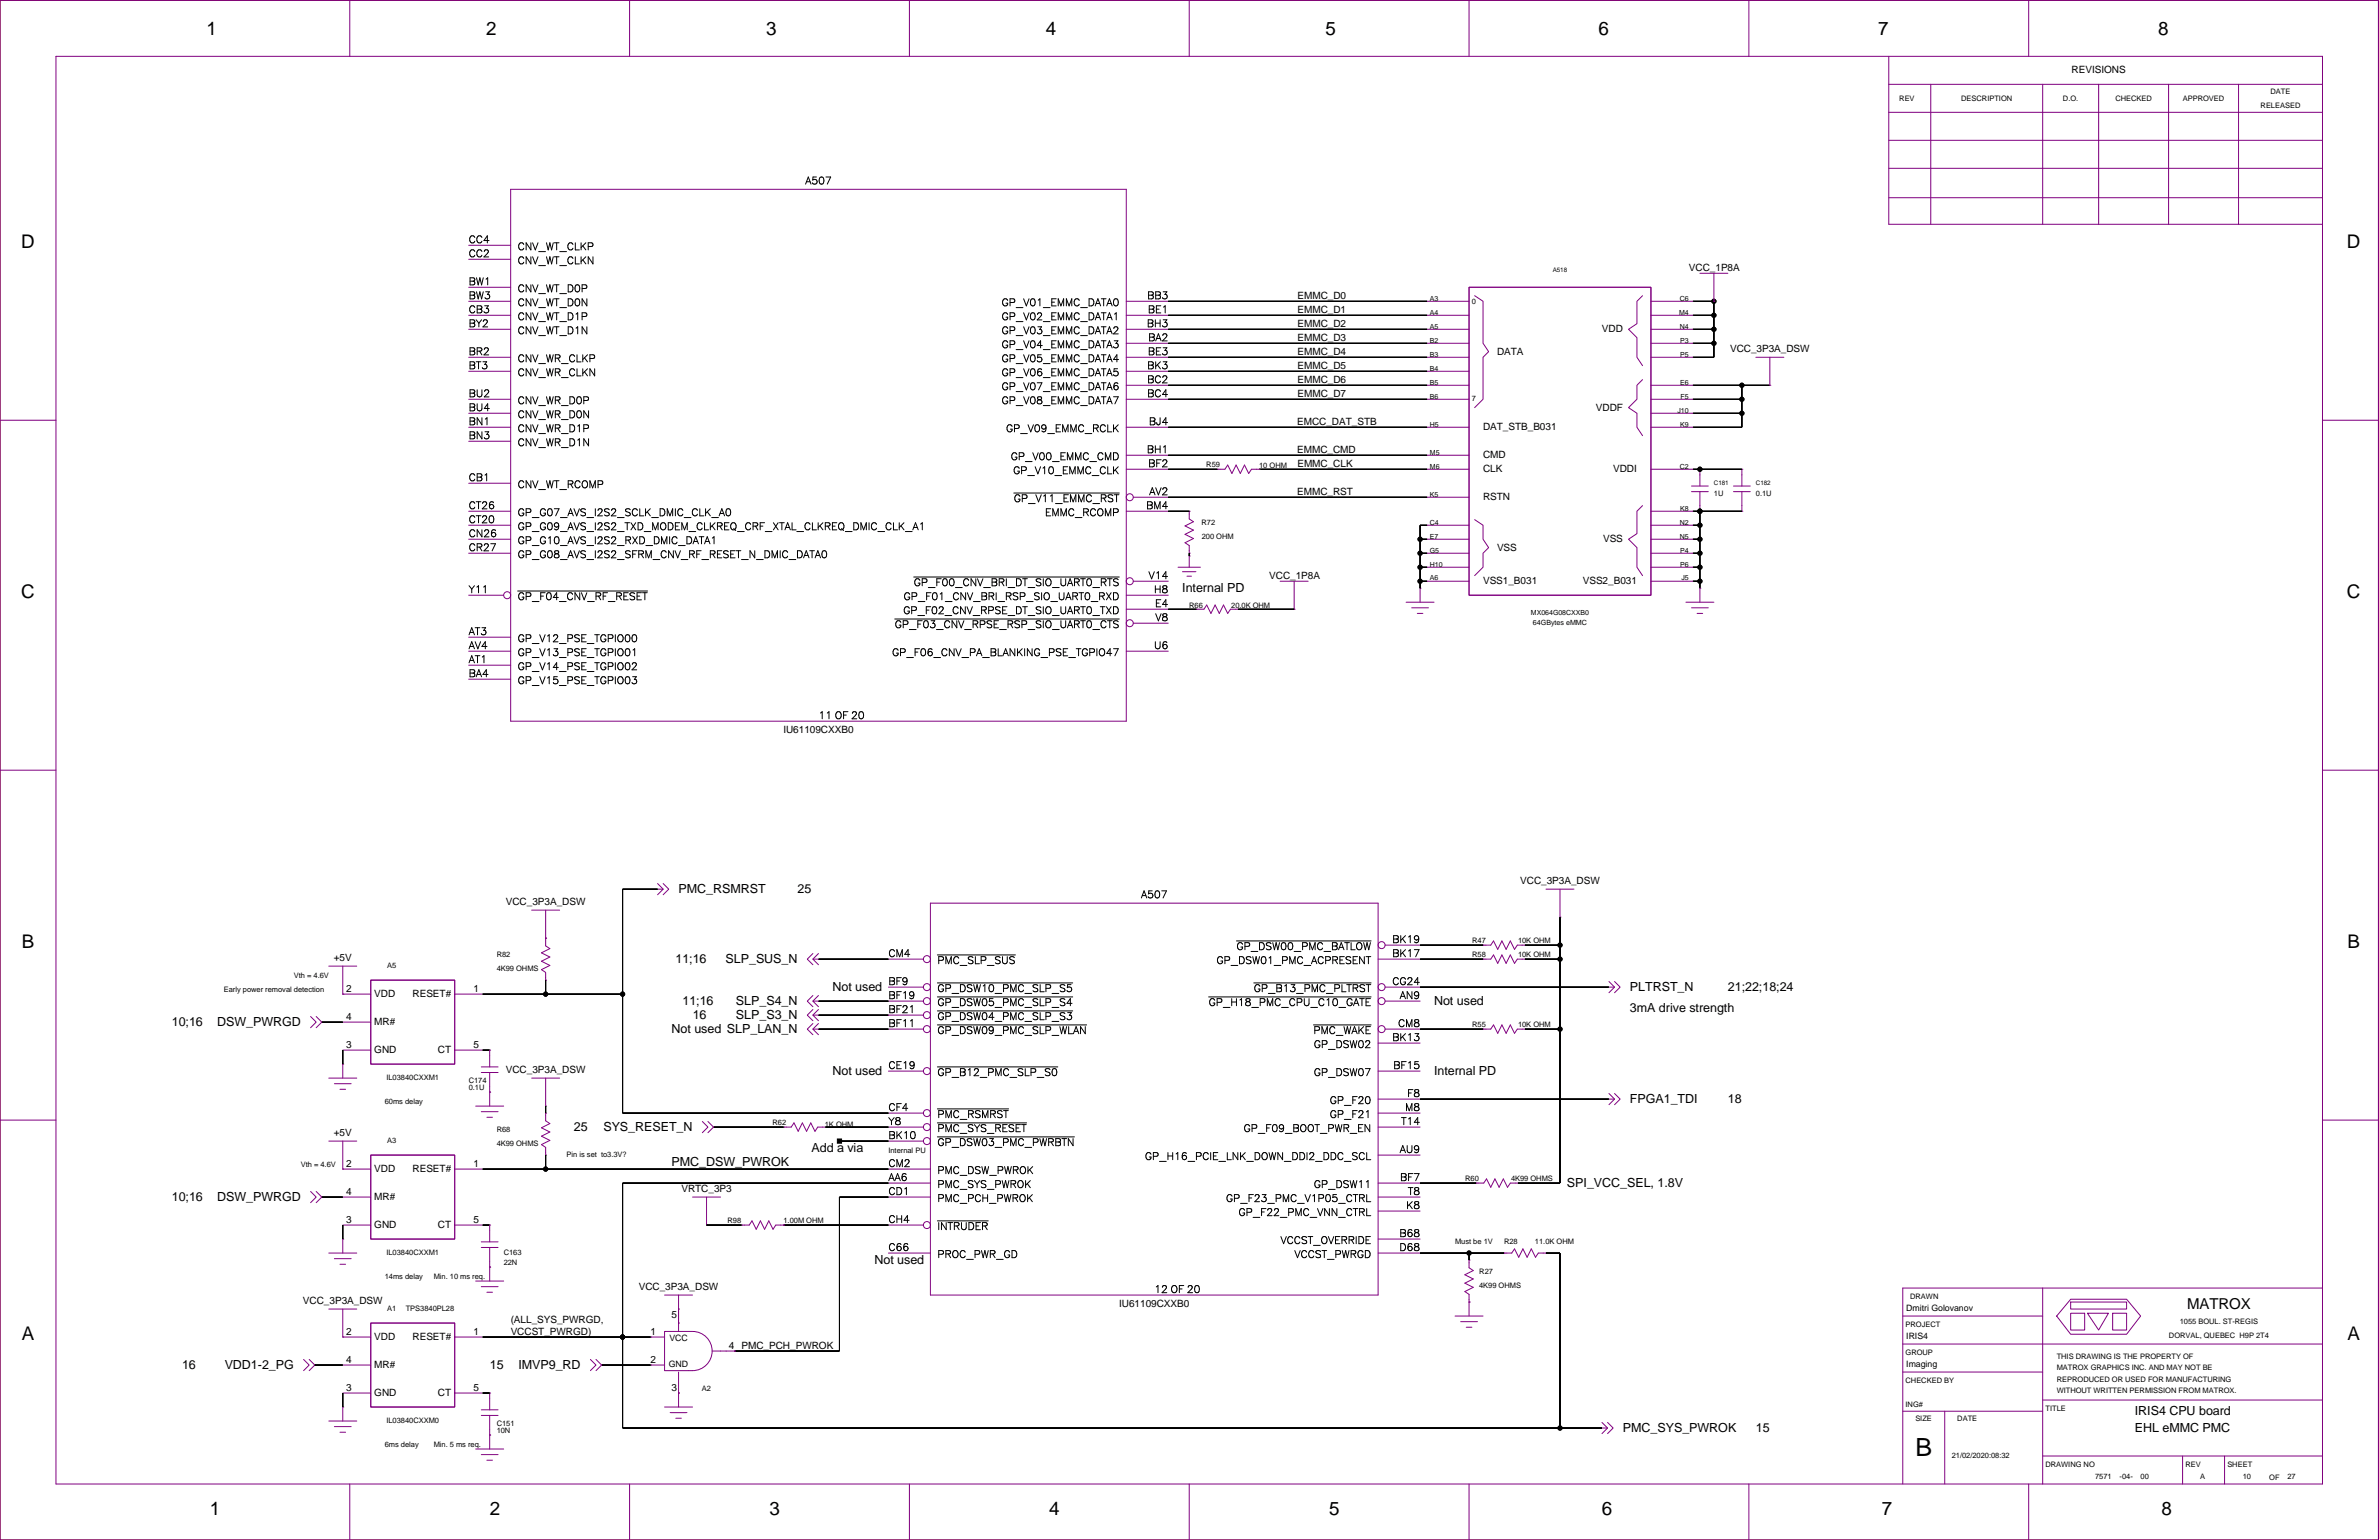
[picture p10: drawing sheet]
<svg xmlns="http://www.w3.org/2000/svg" width="432mm" height="279mm" viewBox="0 0 432 279" stroke-linecap="round" stroke-linejoin="round" font-family="sans-serif">
<defs><g id="words">
<text font-size="4.5" x="347.7" y="264.2">B</text>
<g font-size="3.4">
<text x="37.5" y="6.4">1</text>
<text x="88.2" y="6.4">2</text>
<text x="139" y="6.4">3</text>
<text x="189.8" y="6.4">4</text>
<text x="240.6" y="6.4">5</text>
<text x="290.1" y="6.4">6</text>
<text x="340.9" y="6.4">7</text>
<text x="391.7" y="6.4">8</text>
<text x="3.9" y="45">D</text>
<text x="426" y="45">D</text>
<text x="3.9" y="108.5">C</text>
<text x="426" y="108.5">C</text>
<text x="4" y="172">B</text>
<text x="426.1" y="172">B</text>
<text x="4" y="243.1">A</text>
<text x="426.1" y="243.1">A</text>
<text x="38.1" y="274.9">1</text>
<text x="88.9" y="274.9">2</text>
<text x="139.7" y="274.9">3</text>
<text x="190.5" y="274.9">4</text>
<text x="241.2" y="274.9">5</text>
<text x="290.8" y="274.9">6</text>
<text x="341.6" y="274.9">7</text>
<text x="392.3" y="274.9">8</text>
</g>
<text font-size="2.7" x="397" y="237.5">MATROX</text>
<g font-size="2.3">
<text x="214.6" y="107.5">Internal PD</text>
<text x="123.2" y="162">PMC_RSMRST</text>
<text x="144.7" y="162">25</text>
<text x="122.6" y="174.7">11;16</text>
<text x="131.7" y="174.7">SLP_SUS_N</text>
<text x="151.1" y="179.8">Not used</text>
<text x="295.8" y="179.8">PLTRST_N</text>
<text x="313.6" y="179.8">21;22;18;24</text>
<text x="123.9" y="182.3">11;16</text>
<text x="125.7" y="184.8">16</text>
<text x="133.6" y="184.8">SLP_S3_N</text>
<text x="133.6" y="182.3">SLP_S4_N</text>
<text x="260.3" y="182.4">Not used</text>
<text x="295.8" y="183.7">3mA drive strength</text>
<text x="31.2" y="186.1">10;16</text>
<text x="39.4" y="186.1">DSW_PWRGD</text>
<text x="121.9" y="187.5">Not used SLP_LAN_N</text>
<text x="151.1" y="195.1">Not used</text>
<text x="260.3" y="195.1">Internal PD</text>
<text x="295.8" y="200.1">FPGA1_TDI</text>
<text x="313.6" y="200.1">18</text>
<text x="104.1" y="205.2">25</text>
<text x="109.5" y="205.2">SYS_RESET_N</text>
<text x="147.3" y="209.1">Add a via</text>
<text x="121.9" y="211.6">PMC_DSW_PWROK</text>
<text x="284.4" y="215.4">SPI_VCC_SEL, 1.8V</text>
<text x="31.2" y="217.9">10;16</text>
<text x="39.4" y="217.9">DSW_PWRGD</text>
<text x="158.7" y="229.4">Not used</text>
<text x="33" y="248.3">16</text>
<text x="40.8" y="248.3">VDD1-2_PG</text>
<text x="88.9" y="248.3">15</text>
<text x="94.1" y="248.3">IMVP9_RD</text>
<text x="387.5" y="256.7">IRIS4 CPU board</text>
<text x="294.6" y="259.8">PMC_SYS_PWROK</text>
<text x="318.7" y="259.8">15</text>
<text x="387.5" y="259.8">EHL eMMC PMC</text>
</g>
<g font-size="1.8">
<text x="376" y="13.3">REVISIONS</text>
<text x="146.2" y="33">A507</text>
<text x="85.1" y="43.7">CC4</text>
<text x="85.1" y="46.2">CC2</text>
<text x="94" y="47.5">CNV_WT_CLKN</text>
<text x="94" y="45">CNV_WT_CLKP</text>
<text x="85.1" y="51.3">BW1</text>
<text x="85.1" y="53.8">BW3</text>
<text x="94" y="52.6">CNV_WT_D0P</text>
<text x="208.2" y="53.8">BB3</text>
<text x="306.6" y="49.1">VCC_1P8A</text>
<text x="85.1" y="56.4">CB3</text>
<text x="85.1" y="58.9">BY2</text>
<text x="94" y="55.1">CNV_WT_D0N</text>
<text x="94" y="57.7">CNV_WT_D1P</text>
<text x="181.8" y="55.1">GP_V01_EMMC_DATA0</text>
<text x="181.8" y="57.7">GP_V02_EMMC_DATA1</text>
<text x="208.2" y="58.9">BH3</text>
<text x="208.3" y="56.4">BE1</text>
<text x="235.5" y="54.3">EMMC_D0</text>
<text x="235.5" y="56.8">EMMC_D1</text>
<text x="235.5" y="59.3">EMMC_D2</text>
<text x="85.1" y="64">BR2</text>
<text x="94" y="65.3">CNV_WR_CLKP</text>
<text x="94" y="60.2">CNV_WT_D1N</text>
<text x="181.8" y="60.2">GP_V03_EMMC_DATA2</text>
<text x="181.8" y="62.7">GP_V04_EMMC_DATA3</text>
<text x="181.8" y="65.3">GP_V05_EMMC_DATA4</text>
<text x="208.3" y="64">BE3</text>
<text x="208.4" y="61.5">BA2</text>
<text x="235.5" y="61.9">EMMC_D3</text>
<text x="235.5" y="64.4">EMMC_D4</text>
<text x="271.7" y="64.3">DATA</text>
<text x="290.8" y="60.3">VDD</text>
<text x="314" y="63.9">VCC_3P3A_DSW</text>
<text x="85.1" y="71.6">BU2</text>
<text x="85.1" y="66.5">BT3</text>
<text x="94" y="67.8">CNV_WR_CLKN</text>
<text x="181.8" y="67.8">GP_V06_EMMC_DATA5</text>
<text x="181.8" y="70.3">GP_V07_EMMC_DATA6</text>
<text x="208.2" y="71.6">BC4</text>
<text x="208.2" y="69.1">BC2</text>
<text x="208.2" y="66.5">BK3</text>
<text x="235.5" y="66.9">EMMC_D5</text>
<text x="235.5" y="69.5">EMMC_D6</text>
<text x="85.1" y="76.7">BN1</text>
<text x="85.1" y="74.2">BU4</text>
<text x="94" y="75.4">CNV_WR_D0N</text>
<text x="94" y="72.9">CNV_WR_D0P</text>
<text x="94" y="78">CNV_WR_D1P</text>
<text x="181.8" y="72.9">GP_V08_EMMC_DATA7</text>
<text x="182.6" y="78">GP_V09_EMMC_RCLK</text>
<text x="208.5" y="76.7">BJ4</text>
<text x="235.4" y="77.1">EMCC_DAT_STB</text>
<text x="235.5" y="72">EMMC_D7</text>
<text x="289.7" y="74.5">VDDF</text>
<text x="85.1" y="79.2">BN3</text>
<text x="94" y="80.5">CNV_WR_D1N</text>
<text x="183.5" y="83">GP_V00_EMMC_CMD</text>
<text x="208.2" y="81.8">BH1</text>
<text x="235.4" y="82.2">EMMC_CMD</text>
<text x="269.2" y="78.1">DAT_STB_B031</text>
<text x="269.2" y="83.1">CMD</text>
<text x="85.1" y="86.9">CB1</text>
<text x="94" y="88.1">CNV_WT_RCOMP</text>
<text x="183.9" y="85.6">GP_V10_EMMC_CLK</text>
<text x="208.4" y="84.3">BF2</text>
<text x="208.6" y="89.4">AV2</text>
<text x="235.4" y="89.8">EMMC_RST</text>
<text x="235.5" y="84.7">EMMC_CLK</text>
<text x="269.2" y="85.7">CLK</text>
<text x="292.8" y="85.7">VDDI</text>
<text x="85.1" y="94.5">CT20</text>
<text x="85.1" y="91.9">CT26</text>
<text x="94" y="93.2">GP_G07_AVS_I2S2_SCLK_DMIC_CLK_A0</text>
<text x="94" y="95.7">GP_G09_AVS_I2S2_TXD_MODEM_CLKREQ_CRF_XTAL_CLKREQ_DMIC_CLK_A1</text>
<text x="184" y="90.7">GP_V11_EMMC_RST</text>
<text x="189.7" y="93.2">EMMC_RCOMP</text>
<text x="208" y="91.9">BM4</text>
<text x="269.2" y="90.8">RSTN</text>
<text x="85.1" y="97">CN26</text>
<text x="85.1" y="99.6">CR27</text>
<text x="94" y="100.8">GP_G08_AVS_I2S2_SFRM_CNV_RF_RESET_N_DMIC_DATA0</text>
<text x="94" y="98.3">GP_G10_AVS_I2S2_RXD_DMIC_DATA1</text>
<text x="271.7" y="99.9">VSS</text>
<text x="291" y="98.4">VSS</text>
<text x="85.1" y="107.2">Y11</text>
<text x="165.8" y="105.9">GP_F00_CNV_BRI_DT_SIO_UART0_RTS</text>
<text x="208.5" y="104.6">V14</text>
<text x="209.5" y="107.2">H8</text>
<text x="230.4" y="105">VCC_1P8A</text>
<text x="269.2" y="106">VSS1_B031</text>
<text x="287.3" y="106">VSS2_B031</text>
<text x="94" y="108.4">GP_F04_CNV_RF_RESET</text>
<text x="162.4" y="113.5">GP_F03_CNV_RPSE_RSP_SIO_UART0_CTS</text>
<text x="163.9" y="111">GP_F02_CNV_RPSE_DT_SIO_UART0_TXD</text>
<text x="164" y="108.4">GP_F01_CNV_BRI_RSP_SIO_UART0_RXD</text>
<text x="209.6" y="109.7">E4</text>
<text x="209.7" y="112.2">V8</text>
<text x="85.1" y="119.9">AT1</text>
<text x="85.1" y="117.3">AV4</text>
<text x="85.1" y="114.8">AT3</text>
<text x="94" y="116.1">GP_V12_PSE_TGPIO00</text>
<text x="94" y="118.6">GP_V13_PSE_TGPIO01</text>
<text x="161.9" y="118.6">GP_F06_CNV_PA_BLANKING_PSE_TGPIO47</text>
<text x="209.5" y="117.3">U6</text>
<text x="85.1" y="122.4">BA4</text>
<text x="94" y="121.1">GP_V14_PSE_TGPIO02</text>
<text x="94" y="123.7">GP_V15_PSE_TGPIO03</text>
<text x="148.6" y="130">11 OF 20</text>
<text x="142.2" y="133">IU61109CXXB0</text>
<text x="275.9" y="160.4">VCC_3P3A_DSW</text>
<text x="91.8" y="164.2">VCC_3P3A_DSW</text>
<text x="207.1" y="162.5">A507</text>
<text x="161.3" y="173.2">CM4</text>
<text x="224.4" y="171.9">GP_DSW00_PMC_BATLOW</text>
<text x="252.7" y="173.2">BK17</text>
<text x="252.7" y="170.7">BK19</text>
<text x="60.6" y="174.4">+5V</text>
<text x="62.9" y="180">2</text>
<text x="86" y="180">1</text>
<text x="161.3" y="178.3">BF9</text>
<text x="170.1" y="179.5">GP_DSW10_PMC_SLP_S5</text>
<text x="170.1" y="174.5">PMC_SLP_SUS</text>
<text x="220.8" y="174.5">GP_DSW01_PMC_ACPRESENT</text>
<text x="227.6" y="179.5">GP_B13_PMC_PLTRST</text>
<text x="252.7" y="178.3">CG24</text>
<text x="62.9" y="185">4</text>
<text x="67.9" y="186">MR#</text>
<text x="67.9" y="180.9">VDD</text>
<text x="74.9" y="180.9">RESET#</text>
<text x="161.3" y="185.9">BF11</text>
<text x="161.3" y="180.8">BF19</text>
<text x="161.3" y="183.4">BF21</text>
<text x="170.1" y="184.6">GP_DSW04_PMC_SLP_S3</text>
<text x="170.1" y="182.1">GP_DSW05_PMC_SLP_S4</text>
<text x="219.4" y="182.1">GP_H18_PMC_CPU_C10_GATE</text>
<text x="253.7" y="185.9">CM8</text>
<text x="254.1" y="180.8">AN9</text>
<text x="62.9" y="190.1">3</text>
<text x="67.9" y="191.1">GND</text>
<text x="79.5" y="191.1">CT</text>
<text x="86" y="190.1">5</text>
<text x="170.1" y="187.2">GP_DSW09_PMC_SLP_WLAN</text>
<text x="238.4" y="187.2">PMC_WAKE</text>
<text x="238.5" y="189.7">GP_DSW02</text>
<text x="252.7" y="188.4">BK13</text>
<text x="91.8" y="194.7">VCC_3P3A_DSW</text>
<text x="161.3" y="193.5">CE19</text>
<text x="170.1" y="194.8">GP_B12_PMC_SLP_S0</text>
<text x="238.5" y="194.8">GP_DSW07</text>
<text x="252.9" y="193.5">BF15</text>
<text x="161.3" y="203.7">Y8</text>
<text x="161.3" y="201.1">CF4</text>
<text x="170.1" y="202.4">PMC_RSMRST</text>
<text x="241.4" y="199.9">GP_F20</text>
<text x="241.4" y="202.4">GP_F21</text>
<text x="254.3" y="203.7">T14</text>
<text x="255" y="201.1">M8</text>
<text x="255.4" y="198.6">F8</text>
<text x="60.6" y="206.1">+5V</text>
<text x="161.3" y="206.2">BK10</text>
<text x="170.1" y="207.5">GP_DSW03_PMC_PWRBTN</text>
<text x="170.1" y="204.9">PMC_SYS_RESET</text>
<text x="225.7" y="204.9">GP_F09_BOOT_PWR_EN</text>
<text x="254.1" y="208.7">AU9</text>
<text x="62.9" y="211.7">2</text>
<text x="67.9" y="212.6">VDD</text>
<text x="74.9" y="212.6">RESET#</text>
<text x="86" y="211.7">1</text>
<text x="161.3" y="213.8">AA6</text>
<text x="161.3" y="211.3">CM2</text>
<text x="170.1" y="212.6">PMC_DSW_PWROK</text>
<text x="170.1" y="215.1">PMC_SYS_PWROK</text>
<text x="207.8" y="210">GP_H16_PCIE_LNK_DOWN_DDI2_DDC_SCL</text>
<text x="238.5" y="215.1">GP_DSW11</text>
<text x="254.1" y="213.8">BF7</text>
<text x="62.9" y="216.8">4</text>
<text x="62.9" y="221.9">3</text>
<text x="67.9" y="217.7">MR#</text>
<text x="86" y="221.9">5</text>
<text x="123.7" y="216.3">VRTC_3P3</text>
<text x="161.3" y="216.4">CD1</text>
<text x="161.3" y="221.4">CH4</text>
<text x="170.1" y="217.6">PMC_PCH_PWROK</text>
<text x="222.5" y="217.6">GP_F23_PMC_V1P05_CTRL</text>
<text x="224.8" y="220.2">GP_F22_PMC_VNN_CTRL</text>
<text x="255.2" y="218.9">K8</text>
<text x="255.5" y="216.4">T8</text>
<text x="67.9" y="222.8">GND</text>
<text x="79.5" y="222.8">CT</text>
<text x="161.3" y="226.5">C66</text>
<text x="170.1" y="222.7">INTRUDER</text>
<text x="170.1" y="227.8">PROC_PWR_GD</text>
<text x="232.4" y="225.3">VCCST_OVERRIDE</text>
<text x="235" y="227.8">VCCST_PWRGD</text>
<text x="254" y="226.5">D68</text>
<text x="254" y="224">B68</text>
<text x="55" y="236.6">VCC_3P3A_DSW</text>
<text x="115.9" y="234">VCC_3P3A_DSW</text>
<text x="121.9" y="239.1">5</text>
<text x="203.1" y="237.1">IU61109CXXB0</text>
<text x="209.5" y="234.1">12 OF 20</text>
<text x="62.9" y="242.2">2</text>
<text x="67.9" y="243.1">VDD</text>
<text x="74.9" y="243.1">RESET#</text>
<text x="86" y="242.2">1</text>
<text x="92.7" y="240">(ALL_SYS_PWRGD,</text>
<text x="92.7" y="242.2">VCCST_PWRGD)</text>
<text x="118.1" y="242.2">1</text>
<text x="132.3" y="244.7">4 PMC_PCH_PWROK</text>
<text x="62.9" y="247.2">4</text>
<text x="67.9" y="248.2">MR#</text>
<text x="118.1" y="247.2">2</text>
<text x="62.9" y="252.3">3</text>
<text x="67.9" y="253.3">GND</text>
<text x="79.5" y="253.3">CT</text>
<text x="86" y="252.3">5</text>
<text x="121.9" y="252.3">3</text>
</g>
<g font-size="1.6">
<text x="346" y="237.8">Dmitri Golovanov</text>
<text x="121.5" y="243.4">VCC</text>
<text x="346" y="242.9">IRIS4</text>
<text x="121.4" y="247.9">GND</text>
<text x="346" y="247.9">Imaging</text>
</g>
<g font-size="1.4">
<text x="412.1" y="17">DATE</text>
<text x="344.7" y="18.2">REV</text>
<text x="356" y="18.2">DESCRIPTION</text>
<text x="374.4" y="18.2">D.O.</text>
<text x="383.9" y="18.2">CHECKED</text>
<text x="396.2" y="18.2">APPROVED</text>
<text x="410.3" y="19.5">RELEASED</text>
<text x="267.1" y="55.1">0</text>
<text x="267.1" y="72.8">7</text>
<text x="219" y="84.8">R59</text>
<text x="228.5" y="84.8">10 OHM</text>
<text x="311.1" y="89.9">1U</text>
<text x="318.7" y="89.9">0.1U</text>
<text x="218.1" y="95.2">R72</text>
<text x="218.1" y="97.8">200 OHM</text>
<text x="215.9" y="110.2">R66</text>
<text x="223.5" y="110.2">20.0K OHM</text>
<text x="90.1" y="173.7">R82</text>
<text x="267.2" y="173.7">R58</text>
<text x="267.2" y="171.1">R47</text>
<text x="275.5" y="173.7">10K OHM</text>
<text x="275.5" y="171.2">10K OHM</text>
<text x="53.3" y="177.5">Vth = 4.6V</text>
<text x="70.3" y="175.7">A5</text>
<text x="90.1" y="176.2">4K99 OHMS</text>
<text x="40.6" y="180.1">Early power removal detection</text>
<text x="267.2" y="186.4">R55</text>
<text x="275.5" y="186.4">10K OHM</text>
<text x="70.1" y="196">IL03840CXXM1</text>
<text x="85.1" y="197.8">0.1U</text>
<text x="85.1" y="196.6">C174</text>
<text x="69.8" y="200.4">60ms delay</text>
<text x="70.3" y="207.4">A3</text>
<text x="90.1" y="205.4">R68</text>
<text x="90.1" y="208">4K99 OHMS</text>
<text x="102.8" y="210">Pin is set to3.3V?</text>
<text x="140.2" y="204.1">R62</text>
<text x="149.7" y="204.4">1K OHM</text>
<text x="161.3" y="209.3">Internal PU</text>
<text x="54.6" y="211.8">Vth = 4.6V</text>
<text x="265.9" y="214.3">R60</text>
<text x="274.3" y="214.3">4K99 OHMS</text>
<text x="132" y="222">R98</text>
<text x="142.2" y="222">1.00M OHM</text>
<text x="70.1" y="227.7">IL03840CXXM1</text>
<text x="91.4" y="227.7">C163</text>
<text x="264.1" y="225.8">Must be 1V</text>
<text x="273" y="225.8">R28</text>
<text x="278.6" y="225.8">11.0K OHM</text>
<text x="69.8" y="232.1">14ms delay</text>
<text x="78.7" y="232.1">Min. 10 ms req.</text>
<text x="91.4" y="229.6">22N</text>
<text x="268.5" y="233.6">4K99 OHMS</text>
<text x="268.5" y="231.1">R27</text>
<text x="70.3" y="237.9">A1</text>
<text x="73.6" y="237.9">TPS3840PL28</text>
<text x="346.7" y="235.7">DRAWN</text>
<text x="345.9" y="240.7">PROJECT</text>
<text x="345.9" y="245.8">GROUP</text>
<text x="393.7" y="242.7">DORVAL, QUEBEC H9P 2T4</text>
<text x="395.6" y="240.2">1055 BOUL. ST-REGIS</text>
<text x="345.9" y="250.9">CHECKED BY</text>
<text x="373.3" y="246.6">THIS DRAWING IS THE PROPERTY OF</text>
<text x="373.3" y="248.6">MATROX GRAPHICS INC. AND MAY NOT BE</text>
<text x="373.3" y="250.7">REPRODUCED OR USED FOR MANUFACTURING</text>
<text x="127.4" y="252.4">A2</text>
<text x="345.9" y="255.2">ING#</text>
<text x="347.6" y="257.8">SIZE</text>
<text x="355.3" y="257.8">DATE</text>
<text x="371.3" y="256">TITLE</text>
<text x="373.3" y="252.7">WITHOUT WRITTEN PERMISSION FROM MATROX.</text>
<text x="69.8" y="262.6">6ms delay</text>
<text x="70.1" y="258.2">IL03840CXXM0</text>
<text x="78.7" y="262.6">Min. 5 ms req.</text>
<text x="90.1" y="258.8">C151</text>
<text x="90.1" y="260">10N</text>
<text x="354.2" y="264.5">21/02/2020:08:32</text>
<text x="371.3" y="266.1">DRAWING NO</text>
<text x="380.3" y="268.3">7571</text>
<text x="384.7" y="268.3">-04-</text>
<text x="388.5" y="268.3">00</text>
<text x="396.7" y="266.1">REV</text>
<text x="399.3" y="268.3">A</text>
<text x="404.3" y="266.1">SHEET</text>
<text x="407.1" y="268.3">10</text>
<text x="411.9" y="268.4">OF</text>
<text x="415.2" y="268.3">27</text>
</g>
<g font-size="1.3">
<text x="259.5" y="57.2">A4</text>
<text x="259.5" y="59.7">A5</text>
<text x="259.5" y="54.6">A3</text>
<text x="304.8" y="57.2">M4</text>
<text x="304.9" y="59.7">N4</text>
<text x="304.9" y="54.6">C6</text>
<text x="259.5" y="64.8">B3</text>
<text x="259.5" y="62.2">B2</text>
<text x="305" y="64.8">P5</text>
<text x="305" y="62.2">P3</text>
<text x="259.5" y="69.9">B5</text>
<text x="259.5" y="67.3">B4</text>
<text x="305" y="69.9">E6</text>
<text x="259.5" y="72.4">B6</text>
<text x="259.5" y="77.5">H5</text>
<text x="304.5" y="74.9">J10</text>
<text x="305" y="77.5">K9</text>
<text x="305" y="72.4">F5</text>
<text x="259.5" y="82.6">M5</text>
<text x="259.5" y="85.1">M6</text>
<text x="304.9" y="85.1">C2</text>
<text x="259.5" y="95.3">C4</text>
<text x="259.5" y="90.2">K5</text>
<text x="304.9" y="95.3">N2</text>
<text x="305" y="92.7">K8</text>
<text x="259.5" y="100.3">G5</text>
<text x="259.5" y="97.8">E7</text>
<text x="304.9" y="97.8">N5</text>
<text x="305" y="100.3">P4</text>
<text x="259.5" y="102.9">H10</text>
<text x="259.5" y="105.2">A6</text>
<text x="305" y="102.9">P6</text>
<text x="305.2" y="105.2">J5</text>
<text x="277.9" y="111.7">MX064G08CXXB0</text>
<text x="278.2" y="113.5">64GBytes eMMC</text>
</g>
<g font-size="1.1">
<text x="281.8" y="49.3">A518</text>
<text x="311.1" y="87.9">C181</text>
<text x="318.7" y="87.9">C182</text>
</g>
</g></defs>
<path d="M0 .1h431.7v279.3h-431.7z" fill="none" stroke="#800000" stroke-width=".18"/>
<g fill="none" stroke="#800080" stroke-width=".18">
<path d="M0 .1h431.7v279.3h-431.7zM10.2 10.2h411.3v259h-411.3zM63.5 .1v10.1M114.3 .1v10.1M165.1 .1v10.1M215.9 .1v10.1M266.6 .1v10.1M317.4 .1v10.1M342.8 15.3h78.7M342.8 10.2v30.5h78.7M350.4 15.3v25.4M368.2 .1v10.1"/>
<path d="M370.8 15.3v25.4M380.9 15.3v25.4M393.6 15.3v25.4M406.3 15.3v25.4M92.7 34.3h111.7v96.5h-111.7zM342.8 35.9h78.7M342.8 30.5h78.7M342.8 25.5h78.7M342.8 20.4h78.7M85.1 47h7.6M85.1 44.5h7.6M85.1 54.7h7.6"/>
<path d="M85.1 52.1h7.6M85.1 59.7h7.6M85.1 57.2h7.6M204.4 54.7h7.6M204.4 59.7h7.6M204.4 57.2h7.6M259 54.7h7.6M259 59.7h7.6M259 57.2h7.6M266.6 52.1h33.1v55.9h-33.1zM267.7 53.6l1.5 1.1v7.6l1 1.5-1 1v7.6l-1.5 1.6M298.1 53.6l-1 1.1v4l-1.5 1 1.5 1.6v3.5l1 1.5"/>
<path d="M299.7 54.7h7.6M299.7 59.7h7.6M299.7 57.2h7.6M308.5 49.6h5.1M311.1 54.7h.1M311.1 49.6v5.1M0 76.2h10.2M85.1 67.4h7.6M85.1 64.8h7.6M85.1 75h7.6M85.1 72.4h7.6M85.1 77.5h7.6"/>
<path d="M204.4 67.4h7.6M204.4 64.8h7.6M204.4 72.4h7.6M204.4 77.5h7.6M204.4 62.3h7.6M204.4 69.9h7.6M259 67.4h7.6M259 64.8h7.6M259 72.4h7.6M259 77.5h7.6M259 62.3h7.6M259 69.9h7.6"/>
<path d="M298.1 68.9l-1 1v2.5l-1.5 1.6 1.5 1v2.5l1 1.5M299.7 64.8h7.6M299.7 75h7.6M299.7 72.4h7.6M299.7 77.5h7.6M299.7 62.3h7.6M299.7 69.9h7.6M318.7 64.8h5.1M321.2 69.9h.1M321.2 64.8v5.1M421.5 76.2h10.2M85.1 80.1h7.6"/>
<path d="M85.1 87.7h7.6M85.1 92.8h7.6M85.1 95.3h7.6M85.1 97.8h7.6M204.4 92.8h7.6M204.4 82.6h7.6M204.4 85.1h7.6M205.7 90.2h6.3M215.9 92.8h.1M215.9 92.8v1.3l.7 .6-1.5 .7 1.5 .8-1.5 .7 1.5 .8-1.5 .8 .8 .5v1.4M220.9 85.1h.1M220.9 85.1h1.4l.5-.7 .8 1.5 .8-1.5 .7 1.5 .8-1.5 .7 1.5 .6-.8h1.3"/>
<path d="M228.5 85.1h.1M259 95.3h7.6M259 97.8h7.6M259 82.6h7.6M259 85.1h7.6M259 90.2h7.6M267.7 94.3l1.5 1v2.5l1 1.6-1 1v2.5l-1.5 1.5M298.1 91.7l-1 1.1v4l-1.5 1 1.5 1.6v3.5l1 1.5M299.7 92.8h7.6M299.7 95.3h7.6M299.7 97.8h7.6M299.7 85.1h7.6"/>
<path d="M307 88.2h3.1M307 89.2h3.1M308.5 92.8h.1M308.5 85.1h.1M308.5 85.1v3.1M308.5 89.2v3.6M314.6 88.2h3.1M314.6 89.2h3.1M316.2 92.8h.1M316.2 85.1h.1M316.2 85.1v3.1M316.2 89.2v3.6"/>
<path d="M85.1 108h6.3M85.1 118.1h7.6M85.1 100.4h7.6M85.1 115.6h7.6M204.4 108h7.6M204.4 110.5h7.6M204.4 118.1h7.6M205.7 105.4h6.3M205.7 113.1h6.3M213.8 102.9h4.1M214.6 103.7h2.5M215.4 104.5h.9"/>
<path d="M215.9 100.4h.1M215.9 100.9h.1M215.9 100.9v2M217.1 110.5h.1M217.1 110.5h1.4l.5-.7 .8 1.5 .7-1.5 .8 1.5 .8-1.5 .7 1.5 .5-.8h1.4M224.7 110.5h.1M232.4 105.4h5M234.9 110.5h.1M234.9 105.4v5.1M255.2 109.3h5.1M256.2 110.3h3.1M257.2 111.3h1.1"/>
<path d="M257.8 106.7h.1M257.8 106.7v2.6M259 105.4h7.6M259 100.4h7.6M259 102.9h7.6M299.7 105.4h7.6M299.7 100.4h7.6M299.7 102.9h7.6M306 109.3h5.1M307 110.3h3.1M308 111.3h1M308.5 106.7h.1"/>
<path d="M308.5 106.7v2.6M0 139.7h10.2M85.1 120.7h7.6M85.1 123.2h7.6M421.5 139.7h10.2M59.7 175.3h5.1M62.2 175.3v5.1M67.3 177.8h15.2v15.3h-15.2zM96.5 165.1h5.1M99 170.2h.1M99 177.8h.1M99 165.1v6.5l.8 .5-1.5 .8 1.5 .7-1.5 .8 1.5 .8-1.5 .7 .7 .5v1.4"/>
<path d="M119.4 161.3h.1M119.4 160.3l1 1-1 1M119.4 161.3h1M120.4 160.3l1 1-1 1M147.5 173l-1 1 1 1M147.5 174h1.1M148.6 174h.1M148.6 173l-1.1 1 1.1 1M161.3 179.1h6.3M161.3 174h6.3M168.9 163.9h81.2v71.1h-81.2zM250.1 174h7.7"/>
<path d="M251.4 179.1h6.4M251.4 171.5h6.4M269.2 174h.1M269.2 171.5h.1M269.2 171.5h1.4l.5-.8 .7 1.5 .8-1.5 .8 1.5 .7-1.5 .8 1.5 .5-.7h1.4M269.2 174h1.4l.5-.7 .7 1.5 .8-1.5 .8 1.5 .7-1.5 .8 1.5 .5-.8h1.4M276.8 174h.1M276.8 171.5h.1M280.6 161.3h5.1M283.1 166.4h.1M283.1 161.3v5.1M292 179.1h.1"/>
<path d="M292 178.1l1 1-1 1M292 179.1h1M293 178.1l1.1 1-1.1 1M56.4 184.4l1 1-1 1.1M57.4 184.4l1 1-1 1.1M58.4 185.4h.1M59.7 195.6h5.1M60.7 196.6h3M61.7 197.6h1M62.2 193.1h.1M62.2 180.4h.1M62.2 193.1v2.5"/>
<path d="M62.2 190.5h5.1M62.2 180.4h5.1M62.2 185.4h5.1M82.5 190.5h5.1M82.5 180.4h5.1M87.4 193.6h3M87.4 194.6h3M88.9 198.1h.1M88.9 190.5h.1M88.9 190.5v3.1M88.9 194.6v6.1M96.5 195.6h5.1"/>
<path d="M99 195.6v5.1M147.5 183.2l-1 1 1 1M147.5 180.6l-1 1 1 1M147.5 185.7l-1 1 1 1M147.5 184.2h1.1M147.5 181.6h1.1M147.5 186.7h1.1M148.6 184.2h.1M148.6 181.6h.1M148.6 186.7h.1M148.6 183.2l-1.1 1 1.1 1M148.6 180.6l-1.1 1 1.1 1"/>
<path d="M148.6 185.7l-1.1 1 1.1 1M161.3 194.3h6.3M161.3 184.2h6.3M161.3 181.6h6.3M161.3 186.7h6.3M250.1 194.3h7.7M250.1 189.3h7.7M250.1 199.4h7.7M251.4 181.6h6.4M251.4 186.7h6.4M269.2 186.7h.1M269.2 186.7h1.4l.5-.8 .7 1.6 .8-1.6 .8 1.6 .7-1.6 .8 1.6 .5-.8h1.4"/>
<path d="M276.8 186.7h.1M292 199.4h.1M292 198.4l1 1-1 1M292 199.4h1M293 198.4l1.1 1-1.1 1M0 203.2h10.2M56.4 216.2l1 1-1 1M57.4 216.2l1 1-1 1M58.4 217.2h.1M59.7 207h5.1M62.2 212.1h.1M62.2 217.2h5.1"/>
<path d="M62.2 212.1h5.1M62.2 207v5.1M67.3 209.6h15.2v15.2h-15.2zM82.5 212.1h5.1M86.3 200.7h5.1M87.4 201.7h3M88.4 202.7h1M99 201.9h.1M99 209.6h.1M99 200.7h.1M99 201.9v1.4l.8 .6-1.5 .7 1.5 .8-1.5 .7 1.5 .8-1.5 .8 .7 .5v1.4M125.7 217.2h5.1"/>
<path d="M127.5 203.5l1 1-1 1M128.2 217.2v5.1M128.5 203.5l1 1-1 1M129.5 204.5h.1M142.2 204.5h.1M142.2 204.5h1.4l.5-.8 .8 1.5 .7-1.5 .8 1.5 .8-1.5 .7 1.5 .5-.7h1.4M149.8 204.5h.1M161.3 207h6.3M161.3 214.6h7.6M161.3 204.5h6.3M161.3 201.9h6.3M161.3 217.2h7.6"/>
<path d="M161.3 212.1h7.6M250.1 214.6h7.7M250.1 204.5h7.7M250.1 201.9h7.7M250.1 219.7h7.7M250.1 217.2h7.7M250.1 209.6h7.7M267.9 214.6h.1M267.9 214.6h1.4l.5-.7 .8 1.5 .7-1.5 .8 1.5 .8-1.5 .7 1.5 .5-.8h1.4M275.5 214.6h.1M421.5 203.2h10.2M59.7 227.3h5.1"/>
<path d="M59.7 237.5h5.1M60.7 228.4h3M61.7 229.4h1M62.2 224.8h.1M62.2 222.3h5.1M62.2 224.8v2.5M62.2 237.5v5.1M82.5 222.3h5.1M86.3 232.4h5.1M87.4 225.3h3M87.4 226.3h3M87.4 233.4h3"/>
<path d="M88.4 234.5h1M88.9 229.9h.1M88.9 222.3h.1M88.9 222.3v3M88.9 226.3v6.1M120.6 235h5.1M123.2 237.5h.1M123.2 235v6.6M128.2 222.3h.1M134.6 222.3h.1M134.6 222.3h1.4l.5-.8 .8 1.5 .7-1.5 .8 1.5 .7-1.5 .8 1.5 .5-.7h1.4M142.2 222.3h.1"/>
<path d="M161.3 222.3h6.3M161.3 227.3h7.6M250.1 227.3h7.7M250.1 224.8h7.7M264.1 238.8h5.1M265.1 239.8h3.1M266.6 236.2h.1M266.6 228.6h.1M266.6 228.6v1.4l.8 .5-1.5 .8 1.5 .7-1.5 .8 1.5 .8-1.5 .7 .7 .5v4M273 227.3h.1M273 227.3h1.4l.5-.7 .8 1.5 .7-1.5 .8 1.5 .7-1.5 .8 1.5 .5-.8h1.4M280.6 227.3h.1"/>
<path d="M345.4 238.8h25.4M370.8 233.7v35.5M375.8 238.3h2.6v3h-2.6zM375.8 236.2h10.2v1.3h-10.2zM375.8 235.7h10.2l2.5 3.1-2.5 3.3h-10.2l-2.5-3.3zM378.9 238.3h3.8l-1.8 3zM383.5 238.3h2.5v3h-2.5zM421.5 233.7h-76.1v35.5M55.1 246.6l1 1.1-1 1M56.1 246.6l1 1.1-1 1M57.1 247.7h.1M59.7 257.8h5.1"/>
<path d="M60.7 258.8h3M61.7 259.8h1M62.2 255.3h.1M62.2 242.6h.1M62.2 255.3v2.5M62.2 247.7h5.1M62.2 242.6h5.1M62.2 252.7h5.1M67.3 240h15.2v15.3h-15.2zM82.5 242.6h5.1M82.5 252.7h5.1M87.4 255.8h3"/>
<path d="M87.4 256.8h3M88.9 252.7h.1M88.9 252.7v3.1M88.9 256.8v6.1M107.2 246.6l1 1.1-1 1M108.2 246.6l1 1.1-1 1M109.2 247.7h.1M118.1 247.7h.1M118.1 242.6h.1M118.1 247.7h2.5M118.1 242.6h2.5M120.6 241.6h5.1a3.6 3.6 0 0 1 3.6 3.5 3.6 3.6 0 0 1-3.6 3.6h-5.1z"/>
<path d="M120.6 255.3h5.1M121.6 256.3h3.1M122.7 257.3h1M123.2 252.7h.1M123.2 240h.1M123.2 248.9v6.4M129.3 245.1h4M133.3 245.1h.1M266.1 240.8h1M290.8 259.1h.1M290.8 258.1l1 1-1 1M290.8 259.1h1"/>
<path d="M291.8 258.1l1 1-1 1M345.4 256h25.4M345.4 248.9h25.4M345.4 243.8h76.1M353 256v13.2M370.8 254h50.7M63.5 269.2v10.2M86.3 262.9h5.1M87.4 263.9h3M88.4 264.9h1M88.9 260.4h.1M114.3 269.2v10.2"/>
<path d="M165.1 269.2v10.2M215.9 269.2v10.2M266.6 269.2v10.2M317.4 269.2v10.2M368.2 269.2v10.2M370.8 264.2h50.7M396.1 264.2v5M403.8 264.2v5"/>
<circle cx="205.1" cy="90.2" r=".63"/>
<circle cx="92.1" cy="108" r=".63"/>
<circle cx="205.1" cy="113.1" r=".63"/>
<circle cx="205.1" cy="105.4" r=".63"/>
<circle cx="168.2" cy="174" r=".63"/>
<circle cx="168.2" cy="179.1" r=".63"/>
<circle cx="250.8" cy="171.5" r=".63"/>
<circle cx="250.8" cy="179.1" r=".63"/>
<circle cx="168.2" cy="194.3" r=".63"/>
<circle cx="168.2" cy="186.7" r=".63"/>
<circle cx="168.2" cy="181.6" r=".63"/>
<circle cx="168.2" cy="184.2" r=".63"/>
<circle cx="250.8" cy="186.7" r=".63"/>
<circle cx="250.8" cy="181.6" r=".63"/>
<circle cx="168.2" cy="201.9" r=".63"/>
<circle cx="168.2" cy="207" r=".63"/>
<circle cx="168.2" cy="204.5" r=".63"/>
<circle cx="168.2" cy="222.3" r=".63"/>
</g>
<g fill="none" stroke="#000" stroke-width=".18">
<path d="M212 54.7h47M212 57.2h47M212 59.7h47M307.3 54.7h3.8v10.1h-3.8M307.3 57.2h3.8M307.3 59.7h3.8M311.1 54.7h.1M212 62.3h47M212 64.8h47M212 69.9h47M212 72.4h47M212 77.5h47"/>
<path d="M212 67.4h47M307.3 62.3h3.8M307.3 69.9h13.9M307.3 72.4h8.9M307.3 75h8.9M316.2 69.9v7.6h-8.9M184 89.5h19.2M212 92.8h3.9M212 85.1h8.9M212 82.6h47M212 90.2h47M228.5 85.1h30.5"/>
<path d="M257.8 97.8h1.2M259 95.3h-1.2v11.4M307.3 92.8h8.9M307.3 95.3h1.2M307.3 97.8h1.2M307.3 85.1h8.9M308.5 92.8h.1M308.5 85.1h.1M308.5 92.8v13.9M94 107.2h23.5M162.4 112.3h40.8M165.8 104.7h37.4"/>
<path d="M212 110.5h5.1M215.9 100.4v.5M224.7 110.5h10.2M257.8 100.4h1.2M257.8 102.9h1.2M257.8 105.4h1.2M307.3 100.4h1.2M307.3 102.9h1.2M307.3 105.4h1.2M99 170.2h.1M99 177.8v2.6M119.4 161.3h-6.4v40.6h48.3"/>
<path d="M148.6 174h12.7M170.1 178.3h24.6M170.1 173.3h14.2M224.4 170.7h24.5M227.6 178.3h21.3M257.8 174h11.4M257.8 179.1h34.2M257.8 171.5h11.4M276.8 174h6.3M276.8 171.5h6.3M283.1 166.4v48.2h-7.6M58.4 185.4h3.8"/>
<path d="M62.2 180.4h.1M62.2 190.5v2.6M87.6 190.5h1.3M87.6 180.4h25.4M88.9 198.1h.1M148.6 184.2h12.7M148.6 181.6h12.7M148.6 186.7h12.7M170.1 193.6h21.9M170.1 183.4h24.6M170.1 180.9h24.6M170.1 185.9h27.1"/>
<path d="M219.4 180.9h29.5M238.4 185.9h10.5M257.8 186.7h11.4M257.8 199.4h34.2M276.8 186.7h6.3M58.4 217.2h3.8M62.2 212.1h.1M87.6 212.1h73.7M99 200.7v1.2M99 209.6v2.5M129.5 204.5h12.7M149.8 204.5h11.5"/>
<path d="M152.4 207h8.9M161.3 217.2h-8.9v27.9h-19.1M161.3 214.6h-48.3v44.5h177.8M170.1 206.3h24.9M170.1 201.2h13M170.1 203.7h16.2M257.8 214.6h10.1M62.2 222.3v2.5M87.6 222.3h1.3M88.9 229.9h.1M128.2 222.3h6.4M142.2 222.3h19.1"/>
<path d="M170.1 221.5h9.3M257.8 227.3h15.2M266.6 236.2h.1M266.6 227.3v1.3M280.6 227.3h2.5v31.8M57.1 247.7h5.1M62.2 242.6h.1M62.2 252.7v2.6M87.6 252.7h1.3M87.6 242.6h30.5M109.2 247.7h8.9M113 242.6h.1"/>
<path d="M123.2 252.7h.1M88.9 260.4h.1"/>
<circle cx="311.1" cy="54.7" r=".38"/>
<circle cx="311.1" cy="59.7" r=".38"/>
<circle cx="311.1" cy="57.2" r=".38"/>
<circle cx="311.1" cy="62.3" r=".38"/>
<circle cx="316.2" cy="75" r=".38"/>
<circle cx="316.2" cy="72.4" r=".38"/>
<circle cx="316.2" cy="69.9" r=".38"/>
<circle cx="257.8" cy="97.8" r=".38"/>
<circle cx="308.5" cy="95.3" r=".38"/>
<circle cx="308.5" cy="85.1" r=".38"/>
<circle cx="308.5" cy="97.8" r=".38"/>
<circle cx="308.5" cy="92.8" r=".38"/>
<circle cx="257.8" cy="102.9" r=".38"/>
<circle cx="257.8" cy="100.4" r=".38"/>
<circle cx="257.8" cy="105.4" r=".38"/>
<circle cx="308.5" cy="102.9" r=".38"/>
<circle cx="308.5" cy="100.4" r=".38"/>
<circle cx="308.5" cy="105.4" r=".38"/>
<circle cx="283.1" cy="174" r=".38"/>
<circle cx="283.1" cy="171.5" r=".38"/>
<circle cx="99" cy="180.4" r=".38"/>
<circle cx="113" cy="180.4" r=".38"/>
<circle cx="283.1" cy="186.7" r=".38"/>
<circle cx="99" cy="212.1" r=".38"/>
<circle cx="266.6" cy="227.3" r=".38"/>
<circle cx="113" cy="242.6" r=".38"/>
<circle cx="283.1" cy="259.1" r=".38"/>
</g>
<g fill="#000" stroke="#000" stroke-width=".18">
<path d="M212 59.7h47z" fill-rule="evenodd"/>
<path d="M212 57.2h47z" fill-rule="evenodd"/>
<path d="M212 54.7h47z" fill-rule="evenodd"/>
<path d="M307.3 54.7h3.8z" fill-rule="evenodd"/>
<path d="M307.3 57.2h3.8z" fill-rule="evenodd"/>
<path d="M307.3 59.7h3.8z" fill-rule="evenodd"/>
<path d="M311.1 57.2v2.5z" fill-rule="evenodd"/>
<path d="M311.1 54.7v2.5z" fill-rule="evenodd"/>
<path d="M311.1 59.7v2.6z" fill-rule="evenodd"/>
<path d="M212 69.9h47z" fill-rule="evenodd"/>
<path d="M212 67.4h47z" fill-rule="evenodd"/>
<path d="M212 64.8h47z" fill-rule="evenodd"/>
<path d="M212 62.3h47z" fill-rule="evenodd"/>
<path d="M212 72.4h47z" fill-rule="evenodd"/>
<path d="M212 77.5h47z" fill-rule="evenodd"/>
<path d="M307.3 62.3h3.8z" fill-rule="evenodd"/>
<path d="M307.3 64.8h3.8z" fill-rule="evenodd"/>
<path d="M311.1 62.3v2.5z" fill-rule="evenodd"/>
<path d="M307.3 69.9h8.9z" fill-rule="evenodd"/>
<path d="M307.3 72.4h8.9z" fill-rule="evenodd"/>
<path d="M307.3 75h8.9z" fill-rule="evenodd"/>
<path d="M307.3 77.5h8.9z" fill-rule="evenodd"/>
<path d="M316.2 75v2.5z" fill-rule="evenodd"/>
<path d="M316.2 69.9v2.5z" fill-rule="evenodd"/>
<path d="M316.2 72.4v2.6z" fill-rule="evenodd"/>
<path d="M316.2 69.9h5z" fill-rule="evenodd"/>
<path d="M212 92.8h3.9z" fill-rule="evenodd"/>
<path d="M212 85.1h8.9z" fill-rule="evenodd"/>
<path d="M257.8 95.3v2.5z" fill-rule="evenodd"/>
<path d="M257.8 97.8v2.6z" fill-rule="evenodd"/>
<path d="M212 82.6h47z" fill-rule="evenodd"/>
<path d="M228.5 85.1h30.5z" fill-rule="evenodd"/>
<path d="M212 90.2h47z" fill-rule="evenodd"/>
<path d="M257.8 97.8h1.2z" fill-rule="evenodd"/>
<path d="M257.8 95.3h1.2z" fill-rule="evenodd"/>
<path d="M307.3 92.8h1.2z" fill-rule="evenodd"/>
<path d="M307.3 95.3h1.2z" fill-rule="evenodd"/>
<path d="M307.3 97.8h1.2z" fill-rule="evenodd"/>
<path d="M308.5 92.8v2.5z" fill-rule="evenodd"/>
<path d="M308.5 97.8v2.6z" fill-rule="evenodd"/>
<path d="M308.5 95.3v2.5z" fill-rule="evenodd"/>
<path d="M307.3 85.1h1.2z" fill-rule="evenodd"/>
<path d="M308.5 92.8h7.7z" fill-rule="evenodd"/>
<path d="M308.5 85.1h7.7z" fill-rule="evenodd"/>
<path d="M215.9 100.4v.5z" fill-rule="evenodd"/>
<path d="M212 110.5h5.1z" fill-rule="evenodd"/>
<path d="M224.7 110.5h10.2z" fill-rule="evenodd"/>
<path d="M257.8 105.4v1.3z" fill-rule="evenodd"/>
<path d="M257.8 100.4v2.5z" fill-rule="evenodd"/>
<path d="M257.8 102.9v2.5z" fill-rule="evenodd"/>
<path d="M257.8 105.4h1.2z" fill-rule="evenodd"/>
<path d="M257.8 102.9h1.2z" fill-rule="evenodd"/>
<path d="M257.8 100.4h1.2z" fill-rule="evenodd"/>
<path d="M308.5 105.4v1.3z" fill-rule="evenodd"/>
<path d="M307.3 100.4h1.2z" fill-rule="evenodd"/>
<path d="M307.3 102.9h1.2z" fill-rule="evenodd"/>
<path d="M307.3 105.4h1.2z" fill-rule="evenodd"/>
<path d="M308.5 102.9v2.5z" fill-rule="evenodd"/>
<path d="M308.5 100.4v2.5z" fill-rule="evenodd"/>
<path d="M99 177.8v2.6z" fill-rule="evenodd"/>
<path d="M113 161.3v19.1z" fill-rule="evenodd"/>
<path d="M113 161.3h6.4z" fill-rule="evenodd"/>
<path d="M148.6 174h12.7z" fill-rule="evenodd"/>
<path d="M257.8 174h11.4z" fill-rule="evenodd"/>
<path d="M257.8 171.5h11.4z" fill-rule="evenodd"/>
<path d="M276.8 171.5h6.3z" fill-rule="evenodd"/>
<path d="M283.1 166.4v5.1z" fill-rule="evenodd"/>
<path d="M283.1 171.5v2.5z" fill-rule="evenodd"/>
<path d="M276.8 174h6.3z" fill-rule="evenodd"/>
<path d="M283.1 174v12.7z" fill-rule="evenodd"/>
<path d="M257.8 179.1h34.2z" fill-rule="evenodd"/>
<path d="M62.2 190.5v2.6z" fill-rule="evenodd"/>
<path d="M58.4 185.4h3.8z" fill-rule="evenodd"/>
<path d="M87.6 190.5h1.3z" fill-rule="evenodd"/>
<path d="M87.6 180.4h11.4z" fill-rule="evenodd"/>
<path d="M113 180.4v21.5z" fill-rule="evenodd"/>
<path d="M99 180.4h14z" fill-rule="evenodd"/>
<path d="M148.6 184.2h12.7z" fill-rule="evenodd"/>
<path d="M148.6 181.6h12.7z" fill-rule="evenodd"/>
<path d="M148.6 186.7h12.7z" fill-rule="evenodd"/>
<path d="M257.8 186.7h11.4z" fill-rule="evenodd"/>
<path d="M276.8 186.7h6.3z" fill-rule="evenodd"/>
<path d="M283.1 186.7v27.9z" fill-rule="evenodd"/>
<path d="M257.8 199.4h34.2z" fill-rule="evenodd"/>
<path d="M58.4 217.2h3.8z" fill-rule="evenodd"/>
<path d="M99 209.6v2.5z" fill-rule="evenodd"/>
<path d="M87.6 212.1h11.4z" fill-rule="evenodd"/>
<path d="M99 200.7v1.2z" fill-rule="evenodd"/>
<path d="M113 214.6v28z" fill-rule="evenodd"/>
<path d="M129.5 204.5h12.7z" fill-rule="evenodd"/>
<path d="M152 206.6h.7v.8h-.7z" fill-rule="evenodd"/>
<path d="M152.4 217.2v27.9z" fill-rule="evenodd"/>
<path d="M152.4 217.2h8.9z" fill-rule="evenodd"/>
<path d="M113 214.6h48.3z" fill-rule="evenodd"/>
<path d="M149.8 204.5h11.5z" fill-rule="evenodd"/>
<path d="M113 201.9h48.3z" fill-rule="evenodd"/>
<path d="M99 212.1h62.3z" fill-rule="evenodd"/>
<path d="M152.4 207h8.9z" fill-rule="evenodd"/>
<path d="M257.8 214.6h10.1z" fill-rule="evenodd"/>
<path d="M275.5 214.6h7.6z" fill-rule="evenodd"/>
<path d="M62.2 222.3v2.5z" fill-rule="evenodd"/>
<path d="M87.6 222.3h1.3z" fill-rule="evenodd"/>
<path d="M128.2 222.3h6.4z" fill-rule="evenodd"/>
<path d="M142.2 222.3h19.1z" fill-rule="evenodd"/>
<path d="M266.6 227.3v1.3z" fill-rule="evenodd"/>
<path d="M257.8 227.3h8.8z" fill-rule="evenodd"/>
<path d="M266.6 227.3h6.4z" fill-rule="evenodd"/>
<path d="M280.6 227.3h2.5z" fill-rule="evenodd"/>
<path d="M283.1 227.3v31.8z" fill-rule="evenodd"/>
<path d="M62.2 252.7v2.6z" fill-rule="evenodd"/>
<path d="M57.1 247.7h5.1z" fill-rule="evenodd"/>
<path d="M87.6 252.7h1.3z" fill-rule="evenodd"/>
<path d="M113 242.6v16.5z" fill-rule="evenodd"/>
<path d="M87.6 242.6h25.4z" fill-rule="evenodd"/>
<path d="M109.2 247.7h8.9z" fill-rule="evenodd"/>
<path d="M113 242.6h5.1z" fill-rule="evenodd"/>
<path d="M133.3 245.1h19.1z" fill-rule="evenodd"/>
<path d="M113 259.1h170.1z" fill-rule="evenodd"/>
<path d="M283.1 259.1h7.7z" fill-rule="evenodd"/>
<circle cx="311.1" cy="54.7" r=".38"/>
<circle cx="311.1" cy="59.7" r=".38"/>
<circle cx="311.1" cy="57.2" r=".38"/>
<circle cx="311.1" cy="62.3" r=".38"/>
<circle cx="316.2" cy="75" r=".38"/>
<circle cx="316.2" cy="72.4" r=".38"/>
<circle cx="316.2" cy="69.9" r=".38"/>
<circle cx="257.8" cy="97.8" r=".38"/>
<circle cx="308.5" cy="95.3" r=".38"/>
<circle cx="308.5" cy="85.1" r=".38"/>
<circle cx="308.5" cy="97.8" r=".38"/>
<circle cx="308.5" cy="92.8" r=".38"/>
<circle cx="257.8" cy="102.9" r=".38"/>
<circle cx="257.8" cy="100.4" r=".38"/>
<circle cx="257.8" cy="105.4" r=".38"/>
<circle cx="308.5" cy="102.9" r=".38"/>
<circle cx="308.5" cy="100.4" r=".38"/>
<circle cx="308.5" cy="105.4" r=".38"/>
<circle cx="283.1" cy="174" r=".38"/>
<circle cx="283.1" cy="171.5" r=".38"/>
<circle cx="99" cy="180.4" r=".38"/>
<circle cx="113" cy="180.4" r=".38"/>
<circle cx="283.1" cy="186.7" r=".38"/>
<circle cx="99" cy="212.1" r=".38"/>
<circle cx="266.6" cy="227.3" r=".38"/>
<circle cx="113" cy="242.6" r=".38"/>
<circle cx="283.1" cy="259.1" r=".38"/>
</g>
<use href="#words"/>
</svg>
